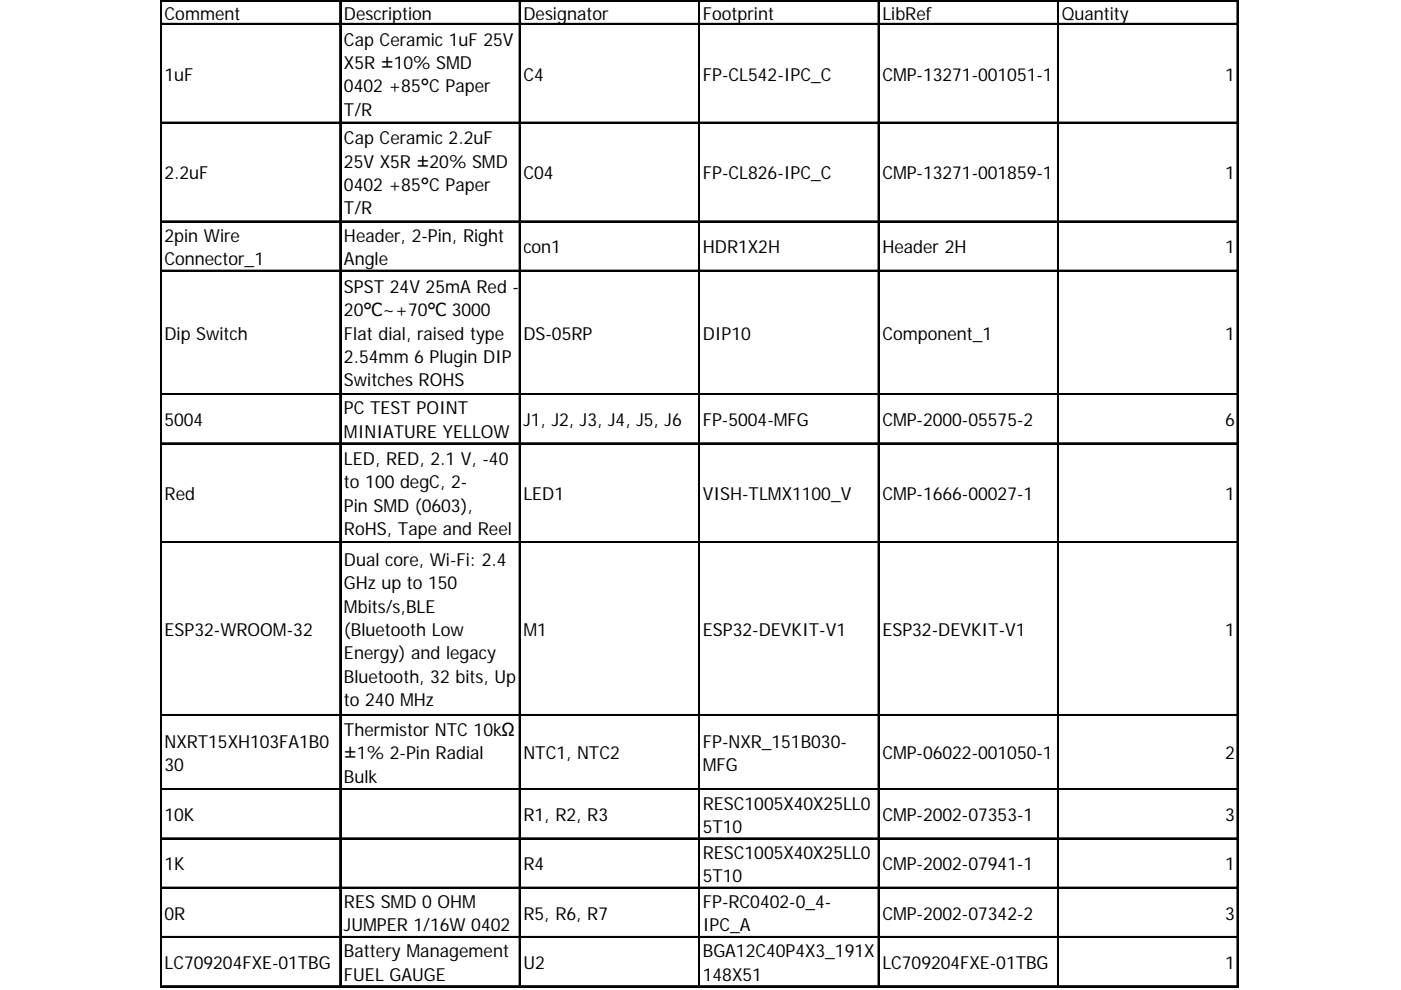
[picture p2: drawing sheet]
<svg xmlns="http://www.w3.org/2000/svg" width="297mm" height="210mm" viewBox="0 0 297 210" stroke-linecap="round" stroke-linejoin="round" font-family="sans-serif">
<defs><g id="words">
<g font-size="3.8">
<text x="34.9" y="4.2">Comment</text>
<text x="72.9" y="4.2">Description</text>
<text x="111" y="4.2">Designator</text>
<text x="149" y="4.2">Footprint</text>
<text x="187.1" y="4.2">LibRef</text>
<text x="225.1" y="4.2">Quantity</text>
<text x="72.9" y="9.7">Cap Ceramic 1uF 25V</text>
<text x="34.9" y="17.1">1uF</text>
<text x="72.9" y="14.6">X5R ±10% SMD</text>
<text x="111" y="17.1">C4</text>
<text x="149" y="17.1">FP-CL542-IPC_C</text>
<text x="187.1" y="17.1">CMP-13271-001051-1</text>
<text x="259.7" y="17.1">1</text>
<text x="72.9" y="19.6">0402 +85°C Paper</text>
<text x="72.9" y="24.5">T/R</text>
<text x="72.9" y="30.6">Cap Ceramic 2.2uF</text>
<text x="72.9" y="35.6">25V X5R ±20% SMD</text>
<text x="34.9" y="38">2.2uF</text>
<text x="72.9" y="40.5">0402 +85°C Paper</text>
<text x="111" y="38">C04</text>
<text x="149" y="38">FP-CL826-IPC_C</text>
<text x="187.1" y="38">CMP-13271-001859-1</text>
<text x="259.7" y="38">1</text>
<text x="72.9" y="45.5">T/R</text>
<text x="34.9" y="51.3">2pin Wire</text>
<text x="72.9" y="51.3">Header, 2-Pin, Right</text>
<text x="111" y="53.7">con1</text>
<text x="149" y="53.7">HDR1X2H</text>
<text x="187.1" y="53.7">Header 2H</text>
<text x="259.7" y="53.7">1</text>
<text x="34.9" y="56.2">Connector_1</text>
<text x="72.9" y="56.2">Angle</text>
<text x="72.9" y="62.1">SPST 24V 25mA Red -</text>
<text x="72.9" y="67.1">20℃~+70℃ 3000</text>
<text x="34.9" y="72">Dip Switch</text>
<text x="72.9" y="72">Flat dial, raised type</text>
<text x="72.9" y="77">2.54mm 6 Plugin DIP</text>
<text x="111" y="72">DS-05RP</text>
<text x="149" y="72">DIP10</text>
<text x="187.1" y="72">Component_1</text>
<text x="259.7" y="72">1</text>
<text x="72.9" y="81.9">Switches ROHS</text>
<text x="72.9" y="87.9">PC TEST POINT</text>
<text x="34.9" y="90.4">5004</text>
<text x="72.9" y="92.8">MINIATURE YELLOW</text>
<text x="111" y="90.4">J1, J2, J3, J4, J5, J6</text>
<text x="149" y="90.4">FP-5004-MFG</text>
<text x="187.1" y="90.4">CMP-2000-05575-2</text>
<text x="259.7" y="90.4">6</text>
<text x="72.9" y="98.6">LED, RED, 2.1 V, -40</text>
<text x="34.9" y="106">Red</text>
<text x="72.9" y="103.6">to 100 degC, 2-</text>
<text x="111" y="106">LED1</text>
<text x="149" y="106">VISH-TLMX1100_V</text>
<text x="187.1" y="106">CMP-1666-00027-1</text>
<text x="259.7" y="106">1</text>
<text x="72.9" y="108.5">Pin SMD (0603),</text>
<text x="72.9" y="113.4">RoHS, Tape and Reel</text>
<text x="72.9" y="120">Dual core, Wi-Fi: 2.4</text>
<text x="72.9" y="125">GHz up to 150</text>
<text x="72.9" y="129.9">Mbits/s,BLE</text>
<text x="34.9" y="134.8">ESP32-WROOM-32</text>
<text x="72.9" y="134.8">(Bluetooth Low</text>
<text x="111" y="134.8">M1</text>
<text x="149" y="134.8">ESP32-DEVKIT-V1</text>
<text x="187.1" y="134.8">ESP32-DEVKIT-V1</text>
<text x="259.7" y="134.8">1</text>
<text x="72.9" y="139.8">Energy) and legacy</text>
<text x="72.9" y="144.7">Bluetooth, 32 bits, Up</text>
<text x="72.9" y="149.7">to 240 MHz</text>
<text x="34.9" y="158.5">NXRT15XH103FA1B0</text>
<text x="72.9" y="156.1">Thermistor NTC 10kΩ</text>
<text x="72.9" y="161">±1% 2-Pin Radial</text>
<text x="111" y="161">NTC1, NTC2</text>
<text x="149" y="158.5">FP-NXR_151B030-</text>
<text x="187.1" y="161">CMP-06022-001050-1</text>
<text x="259.7" y="161">2</text>
<text x="34.9" y="163.5">30</text>
<text x="72.9" y="166">Bulk</text>
<text x="149" y="163.5">MFG</text>
<text x="149" y="171.6">RESC1005X40X25LL0</text>
<text x="34.9" y="174.1">10K</text>
<text x="111" y="174.1">R1, R2, R3</text>
<text x="149" y="176.6">5T10</text>
<text x="187.1" y="174.1">CMP-2002-07353-1</text>
<text x="259.7" y="174.1">3</text>
<text x="34.9" y="184.6">1K</text>
<text x="111" y="184.6">R4</text>
<text x="149" y="182.1">RESC1005X40X25LL0</text>
<text x="187.1" y="184.6">CMP-2002-07941-1</text>
<text x="259.7" y="184.6">1</text>
<text x="149" y="187">5T10</text>
<text x="34.9" y="195">0R</text>
<text x="72.9" y="192.5">RES SMD 0 OHM</text>
<text x="72.9" y="197.5">JUMPER 1/16W 0402</text>
<text x="111" y="195">R5, R6, R7</text>
<text x="149" y="192.5">FP-RC0402-0_4-</text>
<text x="149" y="197.5">IPC_A</text>
<text x="187.1" y="195">CMP-2002-07342-2</text>
<text x="259.7" y="195">3</text>
<text x="72.9" y="203">Battery Management</text>
<text x="149" y="203">BGA12C40P4X3_191X</text>
<text x="34.9" y="205.5">LC709204FXE-01TBG</text>
<text x="72.9" y="207.9">FUEL GAUGE</text>
<text x="111" y="205.5">U2</text>
<text x="149" y="207.9">148X51</text>
<text x="187.1" y="205.5">LC709204FXE-01TBG</text>
<text x="259.7" y="205.5">1</text>
</g>
</g></defs>
<g fill="none" stroke="#000" stroke-width=".21">
<path d="M34 0v209.4M34.3 0h228.3M34.3 4.9h228.3M72 .4v209M110.1 .4v209M148.1 .4v209M186.2 .4v209M224.2 .4v209M262.3 .4v209M34.3 25.9h228.3M34.3 46.8h228.3M34.3 57.3h228.3"/>
<path d="M34.3 83.4h228.3M34.3 93.9h228.3M34.3 114.8h228.3M34.3 151.5h228.3M34.3 167.2h228.3M34.3 177.6h228.3M34.3 188.1h228.3M34.3 198.5h228.3M34.3 209h228.3"/>
</g>
<g fill="none" stroke="#000" stroke-width=".37">
<path d="M34.1 0v209.4M34.3 .2h228.3M34.3 5.1h228.3M72.2 .4v209M110.2 .4v209M148.3 .4v209M186.3 .4v209M224.4 .4v209M262.4 .4v209M34.3 26.1h228.3M34.3 47h228.3M34.3 57.5h228.3"/>
<path d="M34.3 83.6h228.3M34.3 94.1h228.3M34.3 115h228.3M34.3 151.7h228.3M34.3 167.4h228.3M34.3 177.8h228.3M34.3 188.3h228.3M34.3 198.7h228.3M34.3 209.2h228.3"/>
</g>
<use href="#words"/>
</svg>
